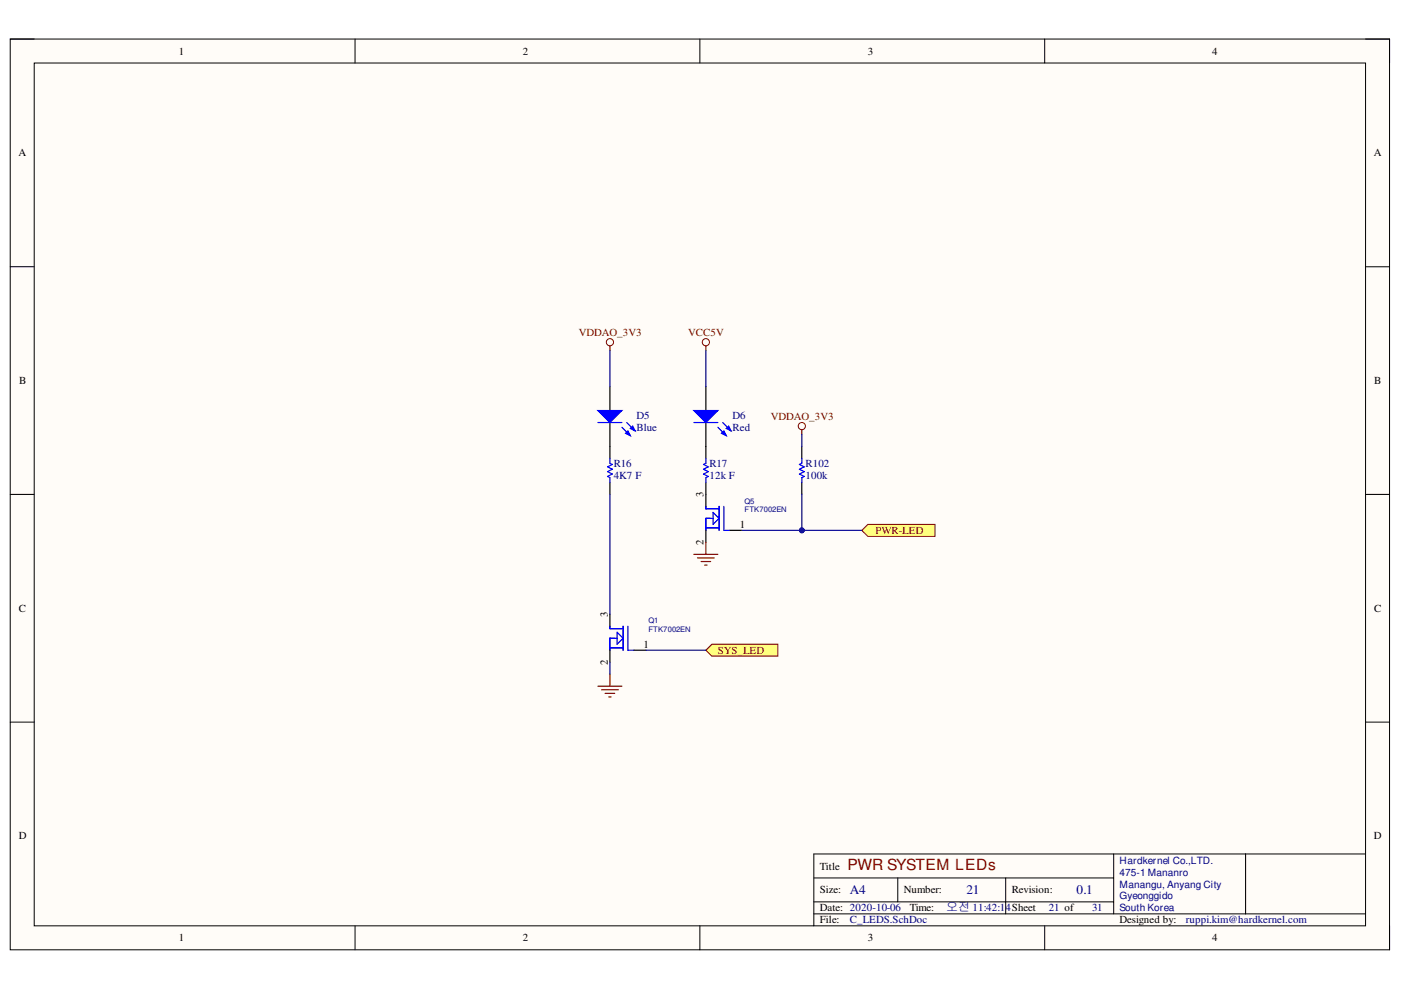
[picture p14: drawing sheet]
<svg xmlns="http://www.w3.org/2000/svg" width="297mm" height="210mm" viewBox="0 0 297 210" stroke-linecap="round" stroke-linejoin="round" font-family="sans-serif">
<defs><g id="words">
<text font-size="3.3" fill="#7f0000" x="179.7" y="184.4">PWR SYSTEM LEDs</text>
<g font-size="2.8" fill="#00007f">
<text x="180.2" y="189.6">A4</text>
<text x="204.9" y="189.6">21</text>
<text x="228.2" y="189.6">0.1</text>
</g>
<text font-size="2.5" fill="#00007f" x="200.6" y="193.2">오전 11:42:14Sheet</text>
<g font-size="2.3">
<text x="37.9" y="11.6">1</text>
<text x="110.8" y="11.6">2</text>
<text x="184" y="11.6">3</text>
<text x="257" y="11.6">4</text>
<text x="3.9" y="33.1">A</text>
<text x="291.3" y="33.1">A</text>
<text x="4.1" y="81.4">B</text>
<text x="291.4" y="81.4">B</text>
<text x="149.1" y="105.3" transform="rotate(-90 149.1 105.3)">3</text>
<text x="156.8" y="111.9">1</text>
<text x="149.1" y="115.6" transform="rotate(-90 149.1 115.6)">2</text>
<text x="4" y="129.7">C</text>
<text x="128.8" y="130.8" transform="rotate(-90 128.8 130.8)">3</text>
<text x="291.4" y="129.7">C</text>
<text x="136.5" y="137.4">1</text>
<text x="128.8" y="140.9" transform="rotate(-90 128.8 140.9)">2</text>
<text x="4" y="177.9">D</text>
<text x="291.3" y="177.9">D</text>
<text x="173.8" y="184.4">Title</text>
<text x="173.8" y="189.4">Size:</text>
<text x="191.6" y="189.4">Number:</text>
<text x="214.5" y="189.4">Revision:</text>
<text x="173.8" y="193.2">Date: 2020-10-06</text>
<text x="173.8" y="195.8">File:</text>
<text x="192.9" y="193.2">Time:</text>
<text x="237.4" y="195.8">Designed by:</text>
<text x="37.9" y="199.6">1</text>
<text x="110.8" y="199.6">2</text>
<text x="184" y="199.6">3</text>
<text x="257" y="199.6">4</text>
</g>
<g font-size="2.3" fill="#7f0000">
<text x="122.8" y="71.3">VDDAO_3V3</text>
<text x="145.9" y="71.3">VCC5V</text>
<text x="163.4" y="89">VDDAO_3V3</text>
<text x="185.6" y="113.2">PWR-LED</text>
<text x="152.2" y="138.6">SYS_LED</text>
</g>
<g font-size="2.3" fill="#00007f">
<text x="134.9" y="88.8">D5</text>
<text x="155.3" y="88.8">D6</text>
<text x="134.9" y="91.3">Blue</text>
<text x="155.3" y="91.3">Red</text>
<text x="130.1" y="99">R16</text>
<text x="130.1" y="101.5">4K7 F</text>
<text x="150.4" y="99">R17</text>
<text x="150.4" y="101.5">12k F</text>
<text x="170.8" y="99">R102</text>
<text x="170.8" y="101.5">100k</text>
<text x="180.2" y="195.8">C_LEDS.SchDoc</text>
<text x="222.4" y="193.2">21 of</text>
<text x="231.5" y="193.2">31</text>
<text x="251.4" y="195.8">ruppi.kim@hardkernel.com</text>
</g>
<g font-size="2.1" fill="#00007f">
<text x="237.4" y="183.1">Hardkernel Co.,LTD.</text>
<text x="237.4" y="185.6">475-1 Mananro</text>
<text x="237.4" y="188.2">Manangu, Anyang City</text>
<text x="237.4" y="190.7">Gyeonggido</text>
<text x="237.4" y="193.2">South Korea</text>
</g>
<g font-size="1.6" fill="#00007f">
<text x="157.9" y="106.8">Q5</text>
<text x="157.9" y="108.5">FTK7002EN</text>
<text x="137.5" y="132.1">Q1</text>
<text x="137.5" y="133.9">FTK7002EN</text>
</g>
</g></defs>
<path d="M2.2 8.3h292.4v193.1h-292.4z" fill-rule="evenodd" fill="#fffcf8"/>
<path d="M2.2 8.3h292.4v193.1h-292.4z" fill="none" stroke="#000" stroke-width=".21"/>
<path d="M7.3 13.4h282.2v182.9h-282.2z" fill-rule="evenodd" fill="#fffcf8"/>
<g fill="none" stroke="#000" stroke-width=".21">
<path d="M2.2 8.3h5.1M7.3 13.4h282.2v182.9h-282.2zM75.3 8.3v5.1M148.4 8.3v5.1M221.5 8.3v5.1M289.5 8.3h5.1v5.1M2.2 56.6h5.1M289.5 56.6h5.1M2.2 104.8h5.1M289.5 104.8h5.1M2.2 153.1h5.1M289.5 153.1h5.1"/>
<path d="M75.3 196.3v5.1M148.4 196.3v5.1M172.5 186.1h63.6M172.5 193.8h117M172.5 191.2h63.6M190.3 186.1v5.1M213.2 186.1v7.7M221.5 196.3v5.1M236.1 181.1v12.7M264.1 181.1v12.7M289.5 181.1h-117v15.2M294.6 196.3v5.1"/>
</g>
<path d="M149.7 82v5M149.7 89.6v5.1" fill="none" stroke="#000" stroke-width=".25"/>
<path d="M147.1 87h5.1l-2.5 2.6z" fill="#00f"/>
<path d="M147.1 87h5.1l-2.5 2.6zM152.2 90.6l1.8 1.8M153.2 89.6l1.8 1.8" fill="none" stroke="#00f" stroke-width=".25"/>
<path d="M153.5 91.4l.5 1-1-.5z" fill="#00f"/>
<path d="M153.5 91.4l.5 1-1-.5z" fill="none" stroke="#00f" stroke-width=".25"/>
<path d="M154 90.9l.5-.6 .5 1.1z" fill="#00f"/>
<path d="M147.1 89.6h5.1M154 90.9l.5-.6 .5 1.1z" fill="none" stroke="#00f" stroke-width=".25"/>
<path d="M129.3 82v5M129.3 89.6v5.1" fill="none" stroke="#000" stroke-width=".25"/>
<path d="M126.8 87h5.1l-2.6 2.6z" fill="#00f"/>
<path d="M126.8 87h5.1l-2.6 2.6zM131.9 90.6l1.7 1.8M132.9 89.6l1.8 1.8" fill="none" stroke="#00f" stroke-width=".25"/>
<path d="M133.1 91.4l.5 1-1-.5z" fill="#00f"/>
<path d="M133.1 91.4l.5 1-1-.5z" fill="none" stroke="#00f" stroke-width=".25"/>
<path d="M133.6 90.9l.5-.6 .6 1.1z" fill="#00f"/>
<path d="M126.8 89.6h5.1M129.3 97.2v1l.5 .3-1 .5 1 .5-1 .5 1 .5-1 .5 .5 .3v1M133.6 90.9l.5-.6 .6 1.1z" fill="none" stroke="#00f" stroke-width=".25"/>
<path d="M129.3 94.7v2.5M129.3 102.3v2.5" fill="none" stroke="#000" stroke-width=".25"/>
<circle cx="129.3" cy="72.6" r=".76" fill="none" stroke="#7f0000" stroke-width=".21"/>
<path d="M129.3 73.3v1" fill="none" stroke="#7f0000" stroke-width=".25"/>
<path d="M150.9 136.6h14v2.5h-14l-1.2-1.2z" fill-rule="evenodd" fill="#ffff7f"/>
<path d="M150.9 136.6h14v2.5h-14l-1.2-1.2z" fill="none" stroke="#7f0000" stroke-width=".21"/>
<path d="M126.8 145.5h5.1M127.5 146.2h3.6M128.3 147h2M129.1 147.8h.5M129.3 142.9v2.6" fill="none" stroke="#7f0000" stroke-width=".25"/>
<path d="M170 97.2v1l-.5 .3 1 .5-1 .5 1 .5-1 .5 1 .5-.5 .3v1M129.3 132.8v.5h2.8M129.3 137.4h2.8M130.8 134l1.3 1.3-1.3 1.3zM130.8 135.3h-1.5v2.6M132.1 132.8v5.1M133.1 132.8v5.1h1.3" fill="none" stroke="#00f" stroke-width=".25"/>
<path d="M170 94.7v2.5M170 102.3v2.5M129.3 130.2v2.6M129.3 137.9v2.5M134.4 137.9h2.5" fill="none" stroke="#000" stroke-width=".25"/>
<path d="M182.7 112.5l1.3-1.3h14.2v2.5h-14.2z" fill-rule="evenodd" fill="#ffff7f"/>
<g fill="none" stroke="#7f0000" stroke-width=".21">
<path d="M182.7 112.5l1.3-1.3h14.2v2.5h-14.2z"/>
<circle cx="149.7" cy="72.6" r=".76"/>
<circle cx="170" cy="90.3" r=".76"/>
</g>
<path d="M149.7 97.2v1l-.5 .3 1 .5-1 .5 1 .5-1 .5 1 .5-.5 .3v1M149.7 107.4v.5h2.8M149.7 111.9h2.8M151.2 108.6l1.3 1.3-1.3 1.3zM151.2 109.9h-1.5v2.5M152.5 107.4v5M153.5 107.4v5h1.2" fill="none" stroke="#00f" stroke-width=".25"/>
<path d="M149.7 94.7v2.5M149.7 102.3v5.1M149.7 112.4v2.6M154.7 112.4h2.6" fill="none" stroke="#000" stroke-width=".25"/>
<path d="M149.7 73.3v1M170 91.1v1M147.1 117.5h5.1M147.9 118.3h3.5M148.6 119.1h2.1M149.4 119.8h.5M149.7 115v2.5" fill="none" stroke="#7f0000" stroke-width=".25"/>
<path d="M170 92.1v2.6M157.3 112.5h25.4M136.9 137.9h12.8" fill="none" stroke="#00007f" stroke-width=".25"/>
<circle cx="170" cy="112.4" r=".51" fill="#00007f"/>
<circle cx="170" cy="112.4" r=".51" fill="none" stroke="#00007f" stroke-width=".21"/>
<path d="M129.3 74.3v7.7M149.7 74.3v7.7M129.3 104.8v25.4M170 104.8v7.6M129.3 140.4v2.5" fill="none" stroke="#00007f" stroke-width=".25"/>
<circle cx="170" cy="112.4" r=".51" fill="#00007f"/>
<circle cx="170" cy="112.4" r=".51" fill="none" stroke="#00007f" stroke-width=".21"/>
<use href="#words"/>
</svg>
